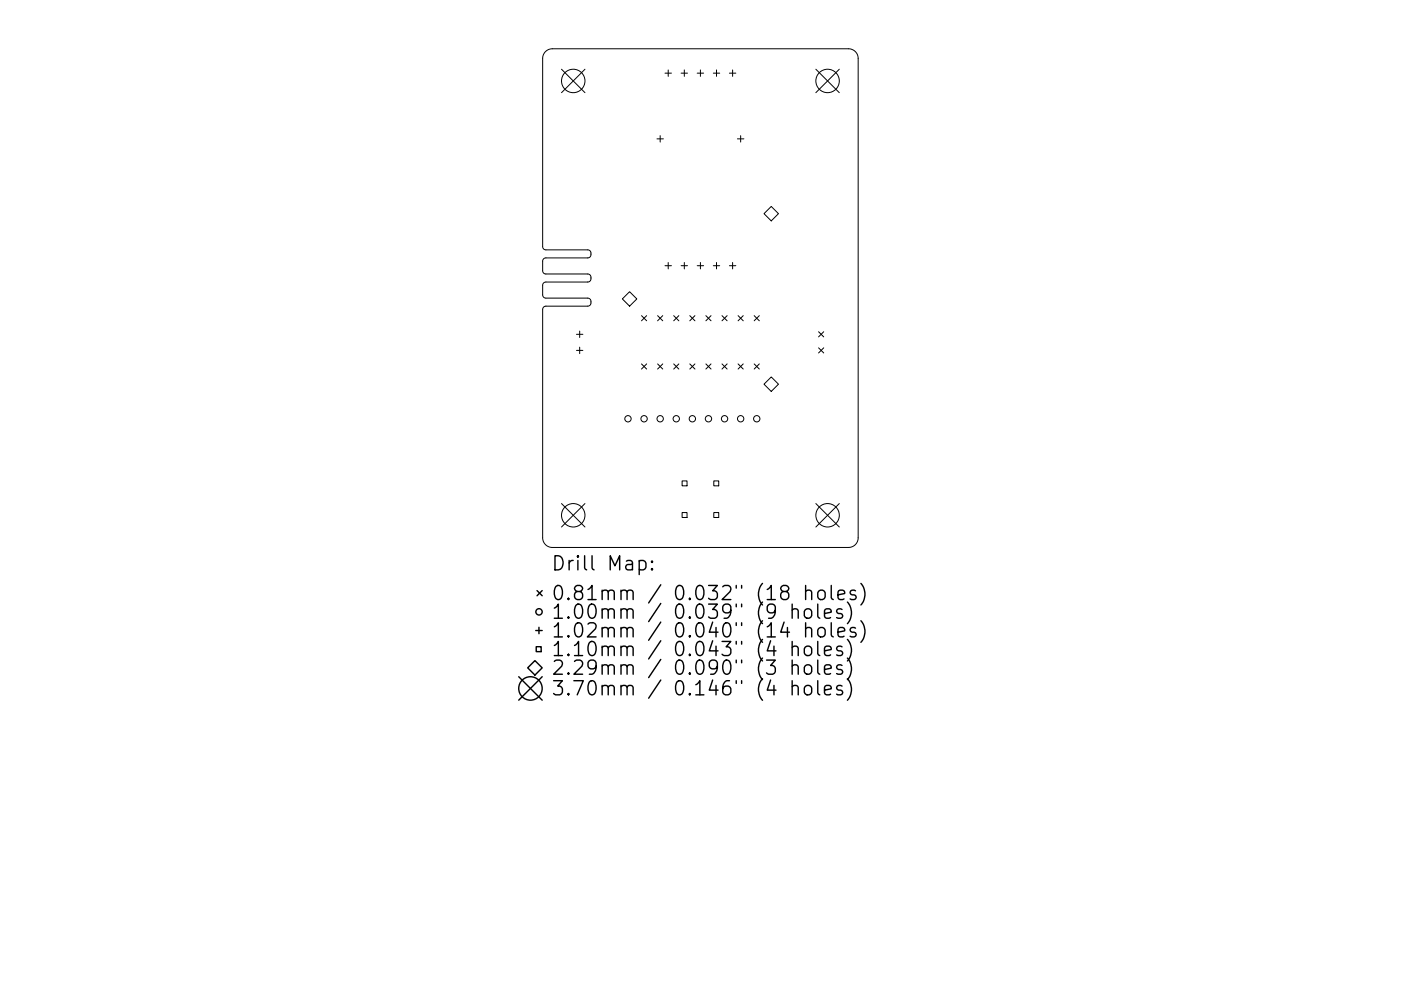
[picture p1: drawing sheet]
<svg xmlns="http://www.w3.org/2000/svg" width="297mm" height="210mm" viewBox="0 0 297 210" stroke-linecap="round" stroke-linejoin="round" font-family="sans-serif">
<g fill="none" stroke="#000" stroke-width=".21">
<path d="M115.7 10.9l.7-.4 .7-.2h62.8a2.05 2.05 0 0 1 2 2.1v101.7a2.05 2.05 0 0 1-2 2.1h-62.8a2.05 2.05 0 0 1-2-2.1v-48.5a.68 .68 0 0 1 .6-.6h8.9a.68 .68 0 0 0 .7-.7v-.4a.68 .68 0 0 0-.7-.6h-8.9a.68 .68 0 0 1-.6-.7v-2.1a.68 .68 0 0 1 .6-.7h8.9a.68 .68 0 0 0 .7-.6v-.4a.68 .68 0 0 0-.7-.7h-8.9a.68 .68 0 0 1-.6-.7v-2a.68 .68 0 0 1 .6-.7h8.9a.68 .68 0 0 0 .7-.7v-.3a.68 .68 0 0 0-.7-.7h-8.9a.68 .68 0 0 1-.6-.7v-39.9l.1-.9zM119.1 14.7l4.9 5M124 14.7l-4.9 5M141 15.5h1.4M141.7 14.8v1.4M144.4 15.5h1.4M145.1 14.8v1.4M147.8 15.5h1.4M148.5 14.8v1.4M151.2 15.5h1.4M151.9 14.8v1.4M154.6 15.5h1.4"/>
<path d="M155.3 14.8v1.4M173 14.7l5 5M178 14.7l-5 5M139.3 29.5h1.4M140 28.8v1.3M156.4 29.5h1.3M157 28.8v1.3M141 56.4h1.4M141.7 55.7v1.4M144.4 56.4h1.4M145.1 55.7v1.4M147.8 56.4h1.4"/>
<path d="M148.5 55.7v1.4M151.2 56.4h1.4M151.9 55.7v1.4M154.6 56.4h1.4M155.3 55.7v1.4M163.5 43.8l1.6 1.5-1.6 1.6-1.5-1.6zM122.2 70.9h1.4M122.2 74.3h1.4M122.9 70.2v1.4M122.9 73.7v1.3M133.5 61.9l1.5 1.5-1.5 1.6-1.6-1.6zM136 67l1.1 1.1"/>
<path d="M136 77.2l1.1 1.1M137.1 67l-1.1 1.1M137.1 77.2l-1.1 1.1M139.4 67l1.1 1.1M139.4 77.2l1.1 1.1M140.5 67l-1.1 1.1M140.5 77.2l-1.1 1.1M142.8 67l1.1 1.1M142.8 77.2l1.1 1.1M143.9 67l-1.1 1.1M143.9 77.2l-1.1 1.1M146.2 77.2l1.1 1.1"/>
<path d="M146.2 67l1.1 1.1M147.3 67l-1.1 1.1M147.3 77.2l-1.1 1.1M149.7 67l1.1 1.1M149.7 77.2l1.1 1.1M150.8 67l-1.1 1.1M150.8 77.2l-1.1 1.1M153.1 77.2l1.1 1.1M153.1 67l1.1 1.1M154.2 67l-1.1 1.1M154.2 77.2l-1.1 1.1M156.5 67l1.1 1.1"/>
<path d="M156.5 77.2l1.1 1.1M157.6 67l-1.1 1.1M157.6 77.2l-1.1 1.1M159.9 77.2l1.1 1.1M159.9 67l1.1 1.1M161 67l-1.1 1.1M161 77.2l-1.1 1.1M173.6 70.4l1 1.1M173.6 73.8l1 1.1M174.6 70.4l-1 1.1M174.6 73.8l-1 1.1M162 81.5l1.5-1.5 1.6 1.5-1.6 1.5z"/>
<path d="M119.1 106.8l4.9 5M124 106.8l-4.9 5M144.6 102h1.1v1.1h-1.1zM144.6 108.7h1.1v1.1h-1.1zM151.3 102h1.1v1.1h-1.1zM151.3 108.7h1.1v1.1h-1.1zM173 106.8l5 5M178 106.8l-5 5"/>
<circle cx="121.5" cy="17.2" r="2.49"/>
<circle cx="175.5" cy="17.2" r="2.49"/>
<circle cx="133.1" cy="88.8" r=".67"/>
<circle cx="136.6" cy="88.8" r=".67"/>
<circle cx="140" cy="88.8" r=".67"/>
<circle cx="143.4" cy="88.8" r=".67"/>
<circle cx="146.8" cy="88.8" r=".67"/>
<circle cx="150.2" cy="88.8" r=".67"/>
<circle cx="153.6" cy="88.8" r=".67"/>
<circle cx="157" cy="88.8" r=".67"/>
<circle cx="160.4" cy="88.8" r=".67"/>
<circle cx="121.5" cy="109.3" r="2.49"/>
<circle cx="175.5" cy="109.3" r="2.49"/>
</g>
<g fill="none" stroke="#000" stroke-width=".3">
<path d="M117.7 117.9a1.58 1.58 0 0 1 1.7 1 1.58 1.58 0 0 1-.6 1.9l-1.1 .1zM120.7 118.9v2M121.5 118.9a.77 .77 0 0 0-.8 .6M122.5 117.9l-.1 .2 .1 .1 .2-.1-.2-.2v.3M122.5 118.9v2M124 117.9v2.6l.4 .4M125.5 117.9v2.6l.5 .4M132.8 119.1l.3-.2 .9 .2 .1 .2v1.6M134.1 119.6l-1 .2a.59 .59 0 0 0-.5 .5 .59 .59 0 0 0 .5 .6l1-.1M135.5 119.1l.9-.2 .6 .6v.8l-.3 .5-.3 .1-.9-.1M135.5 118.9v3M138.2 119.1l.2 .1-.2 .1-.1-.1 .1-.1v.2"/>
<path d="M113.6 133.8h1.4M113.7 137.2h1v1.1h-1zM113.9 125.3l1.1 1.1M114.3 133.1v1.4M115 125.3l-1.1 1.1M117.5 129l.9-.8v3M117.5 133l.9-.9v3M117.5 136.9l.9-.8v3M117.5 131.2h1.7M117.5 135.1h1.7M117.5 139.1h1.7M117.8 124.5a.72 .72 0 0 1 .7-.3 .72 .72 0 0 1 .6 .6 1.76 1.76 0 0 1-.6 2.4 .77 .77 0 0 1-.8-.6 2.56 2.56 0 0 1 .1-2.1z"/>
<path d="M120.5 126.9l.2 .2-.2 .1-.1-.1 .1-.2v.3M120.5 130.9l.2 .1-.2 .2-.1-.2 .1-.1v.3M120.5 134.8l.2 .2-.2 .1-.1-.1 .1-.2v.3M120.5 138.8l.2 .1-.2 .2-.1-.2 .1-.1v.3M121.8 136.9l.9-.8v3M121.8 139.1h1.7M122.1 128.5a.72 .72 0 0 1 .7-.3 .72 .72 0 0 1 .6 .5 1.76 1.76 0 0 1-.6 2.5 .77 .77 0 0 1-.8-.6 2.56 2.56 0 0 1 .1-2.1zM122.1 132.4a.72 .72 0 0 1 .7-.3 .72 .72 0 0 1 .6 .6 1.76 1.76 0 0 1-.6 2.4 .77 .77 0 0 1-.8-.5 2.56 2.56 0 0 1 .1-2.2zM122.4 125.5l-.3-.1a.62 .62 0 0 1-.3-.7 .62 .62 0 0 1 .6-.5l.8 .2a.62 .62 0 0 1 .3 .6 .62 .62 0 0 1-.5 .5h-.6l-.6 .6v.5l.6 .6 .8-.1 .3-.5v-.5l-.5-.6M124.7 125.1l.8-.9v3M124.7 132.4l.4-.3h.7a.81 .81 0 0 1 .4 1.3l-1.7 1.7h1.9M124.7 127.2h1.7"/>
<path d="M125.1 128.3a.71 .71 0 0 1 1.1 .4 1.76 1.76 0 0 1-.5 2.5 .77 .77 0 0 1-.9-.6 2.34 2.34 0 0 1 .3-2.3zM125.1 136.2a.71 .71 0 0 1 1.1 .5 1.76 1.76 0 0 1-.5 2.4 .77 .77 0 0 1-.9-.6 2.34 2.34 0 0 1 .3-2.3zM127.7 125.5a.74 .74 0 0 1 1.3 .1v1.6M127.7 129.5a.74 .74 0 0 1 1.3 .1v1.6M127.7 133.4a.74 .74 0 0 1 1.3 .2v1.5M127.7 137.4a.74 .74 0 0 1 1.3 .1v1.6M127.7 125.2v2M127.7 129.2v2M127.7 133.1v2M127.7 137.1v2M129 125.6l.4-.4 .7 .2 .1 .2v1.6M129 129.6l.4-.4 .7 .1 .1 .3v1.6"/>
<path d="M129 133.6l.4-.5 .7 .2 .1 .3v1.5M129 137.5l.4-.4 .7 .1 .1 .3v1.6M129.4 120.9v-3l1 2.2 1-2.2v3M131.7 125.5a.74 .74 0 0 1 1.3 .1v1.6M131.7 129.5a.74 .74 0 0 1 1.3 .1v1.6M131.7 133.4a.74 .74 0 0 1 1.3 .2v1.5M131.7 137.4a.74 .74 0 0 1 1.3 .1v1.6M131.7 125.2v2M131.7 129.2v2M131.7 133.1v2M131.7 137.1v2M133 125.6l.4-.4 .7 .2 .1 .2v1.6"/>
<path d="M133 129.6l.4-.4 .7 .1 .1 .3v1.6M133 133.6l.4-.5 .7 .2 .1 .3v1.5M133 137.5l.4-.4 .7 .1 .1 .3v1.6M138.2 120.6l.2 .2-.2 .1-.1-.1 .1-.2v.3M140.1 124.1l-2.6 3.8M140.1 128l-2.6 3.9M140.1 132l-2.6 3.8M140.1 135.9l-2.6 3.9M140.1 139.9l-2.6 3.9M143.5 124.5a.72 .72 0 0 1 .8-.3 .72 .72 0 0 1 .5 .6 1.76 1.76 0 0 1-.6 2.4 .77 .77 0 0 1-.8-.6 2.56 2.56 0 0 1 .1-2.1zM143.7 128.3a.71 .71 0 0 1 1.1 .4 1.76 1.76 0 0 1-.6 2.5 .77 .77 0 0 1-.8-.6 2.34 2.34 0 0 1 .3-2.3zM143.7 132.3a.71 .71 0 0 1 1.1 .4 1.76 1.76 0 0 1-.6 2.4 .77 .77 0 0 1-.8-.5 2.34 2.34 0 0 1 .3-2.3z"/>
<path d="M143.7 136.2a.71 .71 0 0 1 1.1 .5 1.76 1.76 0 0 1-.6 2.4 .77 .77 0 0 1-.8-.6 2.34 2.34 0 0 1 .3-2.3zM146.2 126.9l.2 .2-.2 .1-.1-.1 .1-.2v.3M146.2 130.9l.2 .1-.2 .2-.1-.2 .1-.1v.3M146.2 134.8l.2 .2-.2 .1-.1-.1 .1-.2v.3M146.2 138.8l.2 .1-.2 .2-.1-.2 .1-.1v.3M148 124.4a.71 .71 0 0 1 1.1 .4 1.76 1.76 0 0 1-.6 2.4 .77 .77 0 0 1-.8-.6 2.34 2.34 0 0 1 .3-2.2zM148 128.3a.71 .71 0 0 1 1.1 .4 1.76 1.76 0 0 1-.6 2.5 .77 .77 0 0 1-.8-.6 2.34 2.34 0 0 1 .3-2.3zM148 132.3a.71 .71 0 0 1 1.1 .4 1.76 1.76 0 0 1-.6 2.4 .77 .77 0 0 1-.8-.5 2.34 2.34 0 0 1 .3-2.3zM148 136.2a.71 .71 0 0 1 1.1 .5 1.76 1.76 0 0 1-.6 2.4 .77 .77 0 0 1-.8-.6 2.34 2.34 0 0 1 .3-2.3zM150.2 124.2h1.9l-1 1.2a.81 .81 0 0 1 1 .5v.7l-.3 .5-.3 .1h-.8l-.5-.3M150.2 128.2h1.9l-1 1.1a.81 .81 0 0 1 1 .6v.7l-.3 .4-.3 .2h-.8l-.5-.3M151.1 132l-.7 2.1h1.8"/>
<path d="M151.1 135.9l-.7 2.2h1.8M151.8 133.1v2M151.8 137.1v2M153.1 136.1h1.9l-1 1.1a.81 .81 0 0 1 1 .6v.7l-.3 .4-.3 .2h-.9l-.4-.3M153.2 124.5l.5-.3h.7a.81 .81 0 0 1 .4 1.3l-1.7 1.7h1.9M153.7 132.3a.71 .71 0 0 1 1.1 .4 1.76 1.76 0 0 1-.6 2.4 .77 .77 0 0 1-.8-.5 2.34 2.34 0 0 1 .3-2.3zM155 129.5l-.6 .5-.9-.1-.3-.4v-.8l.3-.4 .9-.1 .4 .3a1.98 1.98 0 0 1-.7 2.7h-.6M156.1 124.2v.6M156.1 128.2v.5M156.1 132.1v.6M156.1 136.1v.6M157.2 124.2v.6"/>
<path d="M157.2 128.2v.5M157.2 132.1v.6M157.2 136.1v.6M161.7 123.8a3.4 3.4 0 0 0 0 4.6M161.7 127.7a3.4 3.4 0 0 0 0 4.6M161.7 131.7a3.4 3.4 0 0 0 0 4.6M161.7 135.7a3.4 3.4 0 0 0 0 4.5M161.7 139.6a3.4 3.4 0 0 0 0 4.6M162.7 125.1l.8-.9v3M162.7 133l.8-.9v3M162.7 127.2h1.7M162.7 135.1h1.7"/>
<path d="M163.4 135.9l-.7 2.2h1.8M164.1 137.1v2M164.4 129.5l-.6 .5-.8-.1-.3-.4v-.8l.3-.4 .8-.1 .4 .3a1.98 1.98 0 0 1-.7 2.7h-.5M166.1 125.5l-.3-.1a.62 .62 0 0 1-.3-.7 .62 .62 0 0 1 .6-.5l.9 .2a.62 .62 0 0 1 .2 .6 .62 .62 0 0 1-.5 .5h-.6l-.6 .6 .2 .8 .4 .3 .9-.1 .2-.5-.1-.8-.4-.3M166.2 132l-.7 2.1h1.9M167 133.1v2M168 129.5a.75 .75 0 0 1 1.2 .1v1.6M168 137.4a.75 .75 0 0 1 1.2 .1v1.6M168 128.2v3M168 136.1v3M170.7 129.5a.81 .81 0 0 1 .8-.3 .81 .81 0 0 1 .6 .5v.9a.81 .81 0 0 1-.8 .6 .81 .81 0 0 1-.8-.6v-.9zM170.7 137.4a.81 .81 0 0 1 .8-.3 .81 .81 0 0 1 .6 .6v.8a.81 .81 0 0 1-.8 .6 .81 .81 0 0 1-.8-.6v-.8z"/>
<path d="M170.8 125.5a.74 .74 0 0 1 1.3 .1v1.6M170.8 133.4a.74 .74 0 0 1 1.3 .2v1.5M170.8 124.2v3M170.8 132.1v3M173.4 128.2v2.5l.4 .5M173.4 136.1v2.6l.4 .4M173.7 125.4a.81 .81 0 0 1 1.3 .4v.8a.81 .81 0 0 1-.8 .6 .81 .81 0 0 1-.8-.6v-.8zM173.7 133.3a.81 .81 0 0 1 1.3 .4v.9a.81 .81 0 0 1-.8 .6 .81 .81 0 0 1-.8-.6v-.9zM174.8 130.2l1.4-.3-.1-.6-.9-.1-.4 .4v1.1l.2 .3 .2 .2 .9-.2M174.8 138.1l1.4-.3-.1-.6-.9-.1-.4 .4v1.2l.2 .2 .2 .2 .9-.2M176.2 124.2v2.6l.5 .4M176.2 132.1v2.6l.5 .4"/>
<path d="M177.7 126.2l1.4-.3-.1-.5-.9-.2-.4 .4v1.2l.1 .3 .3 .1 .9-.1M177.7 134.1l1.4-.3-.1-.5-.9-.2-.4 .5v1.1l.1 .3 .3 .1 .9-.1M178.5 129.3l-.7-.1-.4 .4 .1 .4 1 .3 .2 .3-.2 .4-.3 .2-.8-.2M178.5 137.2l-.7-.1-.4 .4 .1 .4 1 .3 .2 .3-.2 .4-.3 .2-.8-.2M179.7 127.7a3.4 3.4 0 0 1 0 4.6M179.7 135.7a3.4 3.4 0 0 1 0 4.5M179.7 139.6a3.4 3.4 0 0 1 0 4.6M181.4 125.4l-.7-.2-.5 .4 .2 .5 1 .3 .1 .2-.1 .5-.3 .1-.9-.1M181.4 133.3l-.7-.2-.5 .5 .2 .4 1 .3 .1 .3-.1 .4-.3 .1-.9-.1M182.5 123.8a3.4 3.4 0 0 1 0 4.6M182.5 131.7a3.4 3.4 0 0 1 0 4.6M110 143.6l5 5"/>
<path d="M113.4 140.2l1.6 1.5-1.6 1.5-1.5-1.5zM115 143.6l-5 5M117.4 144.4h1.8l-1 1.2a.81 .81 0 0 1 1 .5v.8l-.2 .4-.3 .1h-.9l-.4-.3M117.5 140.3l.5-.3h.7a.81 .81 0 0 1 .4 1.3l-1.7 1.7h1.8M120.5 142.8l.2 .1-.2 .1-.1-.1 .1-.1v.2M120.5 147.1l.2 .2-.2 .1-.1-.1 .1-.2v.3M121.7 144.4h2l-1.3 3M121.8 140.3l.4-.3h.8a.81 .81 0 0 1 .4 1.3l-1.7 1.7h1.8M125.1 144.6a.71 .71 0 0 1 1.1 .4 1.76 1.76 0 0 1-.5 2.4 .77 .77 0 0 1-.9-.5 2.34 2.34 0 0 1 .3-2.3zM126.4 141.3l-.6 .6-.8-.1-.3-.5v-.7l.3-.4 .8-.2 .4 .3a1.98 1.98 0 0 1-.7 2.7h-.5M127.7 141.3a.74 .74 0 0 1 1.3 .2v1.5M127.7 145.7a.74 .74 0 0 1 1.3 .2v1.5"/>
<path d="M127.7 141v2M127.7 145.4v2M129 141.5l.4-.5 .7 .2 .1 .3v1.5M129 145.9l.4-.5 .7 .2 .1 .3v1.5M131.7 141.3a.74 .74 0 0 1 1.3 .2v1.5M131.7 145.7a.74 .74 0 0 1 1.3 .2v1.5M131.7 141v2M131.7 145.4v2M133 141.5l.4-.5 .7 .2 .1 .3v1.5M133 145.9l.4-.5 .7 .2 .1 .3v1.5M140.1 144.3l-2.6 3.8M143.7 140.2a.71 .71 0 0 1 1.1 .4 1.76 1.76 0 0 1-.6 2.4 .77 .77 0 0 1-.8-.5 2.34 2.34 0 0 1 .3-2.3z"/>
<path d="M143.7 144.6a.71 .71 0 0 1 1.1 .4 1.76 1.76 0 0 1-.6 2.4 .77 .77 0 0 1-.8-.5 2.34 2.34 0 0 1 .3-2.3zM146.2 142.8l.2 .1-.2 .1-.1-.1 .1-.1v.2M146.2 147.1l.2 .2-.2 .1-.1-.1 .1-.2v.3M147.5 145.3l.9-.9v3M147.5 147.4h1.7M148 140.2a.71 .71 0 0 1 1.1 .4 1.76 1.76 0 0 1-.6 2.4 .77 .77 0 0 1-.8-.5 2.34 2.34 0 0 1 .3-2.3zM151.1 144.3l-.7 2.1h1.8M151.8 145.4v2M152.1 141.3l-.6 .6-.8-.1-.3-.5v-.7l.3-.4 .8-.2 .5 .3a1.98 1.98 0 0 1-.8 2.7h-.5M153.7 140.2a.71 .71 0 0 1 1.1 .4 1.76 1.76 0 0 1-.6 2.4 .77 .77 0 0 1-.8-.5 2.34 2.34 0 0 1 .3-2.3zM154.7 144.4a1.19 1.19 0 0 0-1.5 1.3v1.2l.3 .4 .9 .1 .4-.3 .2-1-.3-.4-.9-.1-.6 .5M156.1 140v.6"/>
<path d="M156.1 144.4v.6M157.2 140v.6M157.2 144.4v.6M161.7 144a3.4 3.4 0 0 0 0 4.6M162.5 140h1.9l-1 1.2a.81 .81 0 0 1 1 .6v.7l-.3 .4-.3 .1h-.8l-.5-.2M163.4 144.3l-.7 2.1h1.8M164.1 145.4v2M168 141.3a.74 .74 0 0 1 1.2 .2v1.5M168 145.7a.75 .75 0 0 1 1.2 .2v1.5M168 140v3M168 144.4v3M170.7 141.3a.81 .81 0 0 1 .8-.3 .81 .81 0 0 1 .6 .6v.9a.81 .81 0 0 1-.8 .6 .81 .81 0 0 1-.8-.6v-.9z"/>
<path d="M170.7 145.7a.81 .81 0 0 1 .8-.3 .81 .81 0 0 1 .6 .6v.9a.81 .81 0 0 1-.8 .6 .81 .81 0 0 1-.8-.6v-.9zM173.4 140v2.6l.4 .4M173.4 144.4v2.6l.4 .4M174.8 142l1.4-.2-.1-.6-.9-.2-.4 .5v1.1l.2 .3 .2 .1 .9-.1M174.8 146.4l1.4-.3-.1-.5-.9-.2-.4 .5v1.1l.2 .3 .2 .1 .9-.1M178.5 141.2l-.7-.2-.4 .5 .1 .4 1 .3 .2 .3-.2 .4-.3 .1-.8-.1M178.5 145.6l-.7-.2-.4 .5 .1 .4 1 .3 .2 .3-.2 .4-.3 .1-.8-.1M179.7 144a3.4 3.4 0 0 1 0 4.6"/>
<circle cx="114.3" cy="129.8" r=".67"/>
<circle cx="112.5" cy="146.1" r="2.49"/>
</g>
</svg>
